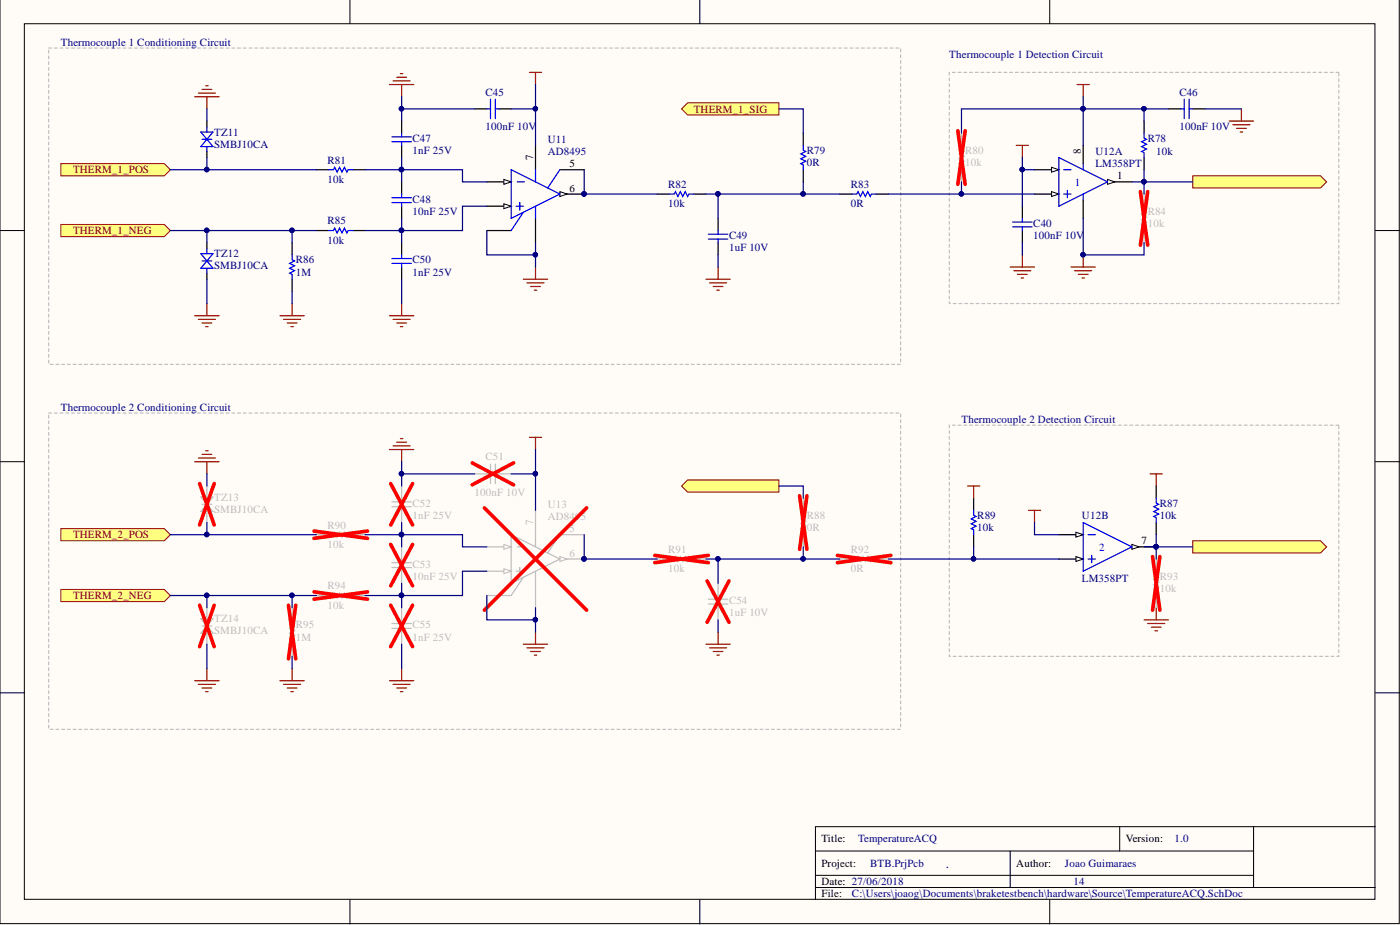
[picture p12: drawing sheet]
<svg xmlns="http://www.w3.org/2000/svg" width="292mm" height="193mm" viewBox="0 0 292 193" stroke-linecap="round" stroke-linejoin="round" font-family="sans-serif">
<defs><g id="words">
<text font-size="2.8" fill="#000080" x="197.3" y="181">.</text>
<g font-size="2.3" fill="#000080">
<text x="12.7" y="9.5">Thermocouple 1 Conditioning Circuit</text>
<text x="198.1" y="12.1">Thermocouple 1 Detection Circuit</text>
<text x="101.3" y="19.9">C45</text>
<text x="246.1" y="19.9">C46</text>
<text x="44.7" y="28.3">TZ11</text>
<text x="86.1" y="29.6">C47</text>
<text x="101.3" y="27">100nF 10V</text>
<text x="114.3" y="29.8">U11</text>
<text x="239.5" y="29.6">R78</text>
<text x="246.1" y="27">100nF 10V</text>
<text x="44.7" y="30.8">SMBJ10CA</text>
<text x="68.3" y="34.1">R81</text>
<text x="86.1" y="32.1">1nF 25V</text>
<text x="114.3" y="32.4">AD8495</text>
<text x="168.4" y="32.1">R79</text>
<text x="168.4" y="34.6">0R</text>
<text x="228.5" y="32.4">U12A</text>
<text x="228.5" y="34.9">LM358PT</text>
<text x="241.2" y="32.4">10k</text>
<text x="68.3" y="38.2">10k</text>
<text x="139.4" y="39.2">R82</text>
<text x="177.5" y="39.2">R83</text>
<text x="68.3" y="46.8">R85</text>
<text x="86.1" y="42.3">C48</text>
<text x="86.1" y="44.8">10nF 25V</text>
<text x="139.4" y="43.3">10k</text>
<text x="177.5" y="43.3">0R</text>
<text x="215.6" y="47.3">C40</text>
<text x="44.7" y="53.7">TZ12</text>
<text x="68.3" y="50.9">10k</text>
<text x="152.1" y="49.9">C49</text>
<text x="152.1" y="52.4">1uF 10V</text>
<text x="215.6" y="49.9">100nF 10V</text>
<text x="44.7" y="56.2">SMBJ10CA</text>
<text x="61.7" y="54.9">R86</text>
<text x="61.7" y="57.5">1M</text>
<text x="86.1" y="54.9">C50</text>
<text x="86.1" y="57.5">1nF 25V</text>
<text x="12.7" y="85.7">Thermocouple 2 Conditioning Circuit</text>
<text x="200.6" y="88.2">Thermocouple 2 Detection Circuit</text>
<text x="242" y="105.7">R87</text>
<text x="203.9" y="108.2">R89</text>
<text x="203.9" y="110.8">10k</text>
<text x="225.7" y="108.2">U12B</text>
<text x="242" y="108.2">10k</text>
<text x="225.7" y="121.4">LM358PT</text>
<text x="179" y="175.8">TemperatureACQ</text>
<text x="245" y="175.8">1.0</text>
<text x="181.6" y="180.8">BTB.PrjPcb</text>
<text x="222.2" y="180.8">Joao Guimaraes</text>
<text x="224" y="184.6">14</text>
<text x="177.8" y="187.2">C:\Users\joaog\Documents\braketestbench\hardware\Source\TemperatureACQ.SchDoc</text>
</g>
<g font-size="2.3" fill="#800000">
<text x="144.7" y="23.5">THERM_1_SIG</text>
<text x="15.2" y="36.2">THERM_1_POS</text>
<text x="15.2" y="48.9">THERM_1_NEG</text>
<text x="15.2" y="112.3">THERM_2_POS</text>
<text x="15.2" y="125">THERM_2_NEG</text>
</g>
<g font-size="2.3">
<text x="111.2" y="33.4" transform="rotate(-90 111.2 33.4)">7</text>
<text x="118.8" y="34.9">5</text>
<text x="225.5" y="32.1" transform="rotate(-90 225.5 32.1)">8</text>
<text x="118.8" y="40">6</text>
<text x="233.1" y="37.4">1</text>
<text x="238.2" y="113.6">7</text>
<text x="171.4" y="175.8">Title:</text>
<text x="234.9" y="175.8">Version:</text>
<text x="171.4" y="180.8">Project:</text>
<text x="171.4" y="184.6">Date: 27/06/2018</text>
<text x="212" y="180.8">Author:</text>
<text x="171.4" y="187.2">File:</text>
</g>
<g font-size="2.3" fill="#bfbebc">
<text x="201.4" y="32.1">R80</text>
<text x="201.4" y="34.6">10k</text>
<text x="239.5" y="44.8">R84</text>
<text x="239.5" y="47.3">10k</text>
<text x="101.3" y="96.1">C51</text>
<text x="44.7" y="104.4">TZ13</text>
<text x="44.7" y="107">SMBJ10CA</text>
<text x="86.1" y="105.7">C52</text>
<text x="99" y="103.4">100nF 10V</text>
<text x="114.3" y="106">U13</text>
<text x="68.3" y="110.3">R90</text>
<text x="86.1" y="108.2">1nF 25V</text>
<text x="111.2" y="109.5" transform="rotate(-90 111.2 109.5)">7</text>
<text x="114.3" y="108.5">AD8495</text>
<text x="118.8" y="111">5</text>
<text x="168.4" y="108.2">R88</text>
<text x="168.4" y="110.8">0R</text>
<text x="68.3" y="114.3">10k</text>
<text x="86.1" y="118.4">C53</text>
<text x="118.8" y="116.1">6</text>
<text x="139.4" y="115.4">R91</text>
<text x="139.4" y="119.4">10k</text>
<text x="177.5" y="115.4">R92</text>
<text x="177.5" y="119.4">0R</text>
<text x="68.3" y="123">R94</text>
<text x="86.1" y="120.9">10nF 25V</text>
<text x="242" y="120.9">R93</text>
<text x="242" y="123.5">10k</text>
<text x="44.7" y="129.8">TZ14</text>
<text x="61.7" y="131.1">R95</text>
<text x="68.3" y="127">10k</text>
<text x="86.1" y="131.1">C55</text>
<text x="152.1" y="126">C54</text>
<text x="152.1" y="128.6">1uF 10V</text>
<text x="44.7" y="132.4">SMBJ10CA</text>
<text x="61.7" y="133.6">1M</text>
<text x="86.1" y="133.6">1nF 25V</text>
</g>
<g font-size="2.3" fill="#00f">
<text x="224.2" y="38.7">1</text>
<text x="229.3" y="114.8">2</text>
</g>
</g></defs>
<g fill="#fffcf8" stroke="#000" stroke-width=".21">
<path d="M0 -.1h291.9v192.8h-291.9z"/>
<path d="M5.1 5h281.8v182.6h-281.8z"/>
</g>
<g fill="none" stroke="#000" stroke-width=".21">
<path d="M73 0v5M146 0v5M219 0v5M0 48.1h5.1M286.9 48.1h5.1M0 96.3h5.1M286.9 96.3h5.1M0 144.5h5.1M286.9 144.5h5.1M170.1 177.5h91.5M210.8 177.5v7.6M233.6 172.5v5"/>
<path d="M261.6 172.5h-91.5v15.2M286.9 172.5h-25.3v12.6M73 187.7v5.1M146 187.7v5.1M170.1 185.1h116.8M170.1 182.6h91.5M219 187.7v5.1"/>
</g>
<g fill="none" stroke="#800000" stroke-width=".25">
<path d="M81.3 17.6h5M82 16.9h3.6M82.8 16.1h2M83.5 15.4h.6M83.8 17.6v2.6M110.5 15.1h2.5M111.7 15.1v2.5M109.2 58.2h5.1M110 59h3.5M110.7 59.8h2M111.7 55.7v2.5M58.4 65.9h5.1"/>
<path d="M59.2 66.6h3.5M59.9 67.4h2.1M60.7 68.1h.5M60.9 63.3v2.6M81.3 65.9h5M82 66.6h3.6M82.8 67.4h2M83.5 68.1h.6M83.8 63.3v2.6M111.5 60.5h.5"/>
</g>
<g fill="#ffff80" stroke="#800000" stroke-width=".21">
<path d="M12.7 34.1h21.6l1.3 1.3-1.3 1.3h-21.6z" fill-rule="evenodd"/>
<path d="M12.7 46.8h21.6l1.3 1.3-1.3 1.3h-21.6z" fill-rule="evenodd"/>
<path d="M142.2 22.7l1.3-1.3h19v2.6h-19z" fill-rule="evenodd"/>
</g>
<path d="M10.2 10h177.7v66h-177.7v-66" fill="none" stroke="#c0c0c0" stroke-width=".25" stroke-dasharray=".6 .6"/>
<g fill="none" stroke="#800000" stroke-width=".25">
<path d="M41.4 19.4h3.5M42.2 18.7h2M42.9 17.9h.5M224.7 17.6h2.6M226 17.6v2.6M40.6 20.2h5.1M43.2 20.2v2.5M212 30.3h2.6M213.3 30.3v2.6M223.5 55.7h5M224.2 56.5h3.6M225 57.2h2"/>
<path d="M225.7 58h.6M226 53.2v2.5M40.6 65.9h5.1M41.4 66.6h3.5M42.2 67.4h2M42.9 68.1h.5M43.2 63.3v2.6"/>
</g>
<circle cx="226" cy="53.1" r=".47" fill="#000080" stroke="#000080" stroke-width=".21"/>
<path d="M248.9 36.7h26.6l1.3 1.2-1.3 1.3h-26.6z" fill-rule="evenodd" fill="#ffff80" stroke="#800000" stroke-width=".21"/>
<path d="M256.5 25.3h5.1M257.2 26h3.6M258 26.8h2M258.8 27.5h.5M259 22.7v2.6" fill="none" stroke="#800000" stroke-width=".25"/>
<g fill="#ffff80" stroke="#800000" stroke-width=".21">
<path d="M12.7 110.3h21.6l1.3 1.2-1.3 1.3h-21.6z" fill-rule="evenodd"/>
<path d="M12.7 123h21.6l1.3 1.2-1.3 1.3h-21.6z" fill-rule="evenodd"/>
</g>
<path d="M10.2 86.2h177.7v66h-177.7v-66" fill="none" stroke="#c0c0c0" stroke-width=".25" stroke-dasharray=".6 .6"/>
<path d="M147.3 58.2h5.1M148 59h3.6M148.8 59.8h2M149.8 55.7v2.5M149.6 60.5h.5" fill="none" stroke="#800000" stroke-width=".25"/>
<g fill="none" stroke="#000" stroke-width=".25">
<path d="M43.2 25.3v1.2M43.2 31.6v1.3M66 35.4h2.6M73.6 35.4h2.6M83.8 25.3v2.5M83.8 30.3v2.6M83.8 37.9v2.6M99 22.7h2.6M104.1 22.7h2.6M167.6 27.8v2.5M167.6 35.4v2.5M238.7 25.3v2.5"/>
<path d="M238.7 32.9v2.5M243.8 22.7h2.5M248.9 22.7h2.5M43.2 50.6v1.3M43.2 57v1.2M60.9 50.6v2.6M60.9 58.2v2.6M66 48.1h2.6M73.6 48.1h2.6M83.8 43v2.6M101.6 43h5.1M137.1 40.5h2.6"/>
<path d="M144.7 40.5h2.6M149.8 45.6v2.5M149.8 50.6v2.6"/>
</g>
<g fill="none" stroke="#00f" stroke-width=".25">
<path d="M41.9 27.5h2.5l-2.5 3.1h2.5zM42.2 29.1h2M43.2 26.5v1M43.2 30.6v1M68.6 35.4h1l.2-.5 .5 1 .5-1 .6 1 .5-1 .5 1 .2-.5h1M81.8 28.6h4M81.8 29.6h4M83.8 27.8v.8M83.8 29.6v.7M101.6 22.7h.7M102.3 20.7v4M103.4 20.7v4"/>
<path d="M103.4 22.7h.7M167.6 30.3v1l.5 .3-1 .5 1 .5-1 .5 1 .5-1 .5 .5 .3v1M238.7 27.8v1l.5 .3-1 .5 1 .5-1 .5 1 .5-1 .5 .5 .3v1M246.3 22.7h.8M247.1 20.7v4M248.1 22.7h.8M248.1 20.7v4M41.9 52.9h2.5l-2.5 3.1h2.5zM42.2 54.4h2M43.2 51.9v1M43.2 56v1M60.9 53.2v1l.6 .2-1.1 .5 1.1 .6-1.1 .5 1.1 .5-1.1 .5 .5 .2v1"/>
<path d="M68.6 48.1h1l.2-.5 .5 1 .5-1 .6 1 .5-1 .5 1 .2-.5h1M81.8 41.2h4M81.8 42.3h4M83.8 40.5v.7M83.8 42.3v.7M139.7 40.5h1l.2-.5 .5 1 .5-1 .6 1 .5-1 .5 1 .2-.5h1M147.8 48.9h4.1M147.8 49.9h4.1M149.8 48.1v.8M149.8 49.9v.7"/>
</g>
<path d="M200.6 27.8v3.5l.5 .3-1 .5 1 .5-1 .5 1 .5-1 .5 .5 .3v3.5M238.7 40.5v3.5l.5 .3-1 .5 1 .5-1 .5 1 .5-1 .5 .5 .3v3.5" fill="none" stroke="#bfbebc" stroke-width=".25"/>
<path d="M199.8 27.3l1.6 11.2M201.4 27.3l-1.6 11.2M237.9 40l1.6 11.1M239.5 40l-1.6 11.1" fill="none" stroke="#f00" stroke-width=".76"/>
<path d="M105.1 42.5l1.6 .5-1.6 .5z" fill="#fffcf8"/>
<path d="M105.1 42.5l1.6 .5-1.6 .5z" fill="none" stroke="#000" stroke-width=".21"/>
<path d="M101.6 37.9h5.1" fill="none" stroke="#000" stroke-width=".25"/>
<path d="M105.1 37.4l1.6 .5-1.6 .6z" fill="#fffcf8"/>
<path d="M105.1 37.4l1.6 .5-1.6 .6z" fill="none" stroke="#000" stroke-width=".21"/>
<path d="M116.8 40.5h5.1" fill="none" stroke="#000" stroke-width=".25"/>
<path d="M116.8 40l1.5 .5-1.5 .5z" fill="#fffcf8"/>
<path d="M116.8 40l1.5 .5-1.5 .5z" fill="none" stroke="#000" stroke-width=".21"/>
<circle cx="121.9" cy="40.4" r=".47" fill="#000080" stroke="#000080" stroke-width=".21"/>
<path d="M111.7 30.3v5.1M116.8 35.4h5.1M83.8 50.6v2.6M83.8 55.7v2.5M101.6 48.1h5.1M111.7 45.6v5" fill="none" stroke="#000" stroke-width=".25"/>
<path d="M106.7 35.4l10.1 5.1-10.1 5.1zM107.9 37.9h1.5M111.7 35.4v2.5M116.8 35.4l-2.5 3.8M81.8 53.9h4M81.8 54.9h4M83.8 53.2v.7M83.8 54.9v.8M107.7 43h1.5M108.4 42.3v1.5M109.2 44.3l-2.5 3.8M111.7 43v2.6" fill="none" stroke="#00f" stroke-width=".25"/>
<g fill="none" stroke="#800000" stroke-width=".25">
<path d="M81.3 93.8h5M82 93h3.6M82.8 92.3h2M83.5 91.5h.6M83.8 93.8v2.5M110.5 91.2h2.5M111.7 91.2v2.6M60.9 139.5v2.5M83.8 139.5v2.5M109.2 134.4h5.1M110 135.1h3.5M110.7 135.9h2"/>
<path d="M111.5 136.7h.5M111.7 131.9v2.5M58.4 142h5.1M59.2 142.8h3.5M59.9 143.5h2.1M60.7 144.3h.5M81.3 142h5M82 142.8h3.6M82.8 143.5h2M83.5 144.3h.6"/>
</g>
<path d="M142.2 101.4l1.3-1.3h19v2.6h-19z" fill-rule="evenodd" fill="#ffff80" stroke="#800000" stroke-width=".21"/>
<g fill="none" stroke="#800000" stroke-width=".25">
<path d="M40.6 96.3h5.1M41.4 95.6h3.5M42.2 94.8h2M42.9 94h.5M43.2 96.3v2.6M43.2 139.5v2.5M147.3 134.4h5.1M148 135.1h3.6M148.8 135.9h2M149.6 136.7h.5M149.8 131.9v2.5M40.6 142h5.1"/>
<path d="M41.4 142.8h3.5M42.2 143.5h2M42.9 144.3h.5"/>
</g>
<g fill="none" stroke="#bfbebc" stroke-width=".25">
<path d="M99 98.9h3.3M102.3 96.8v4.1M103.4 98.9h3.3M103.4 96.8v4.1M41.9 103.7h2.5l-2.5 3h2.5zM42.2 105.2h2M43.2 101.4v2.3M43.2 106.7v2.3M66 111.5h3.6l.2-.5 .5 1.1 .5-1.1 .6 1.1 .5-1.1 .5 1.1 .2-.6h3.6M81.8 104.7h4M81.8 105.7h4M81.8 117.4h4"/>
<path d="M81.8 118.4h4M83.8 101.4v3.3M83.8 105.7v3.3M83.8 114.1v3.3M83.8 118.4v3.3M101.6 119.2h5.1M137.1 116.6h3.6l.2-.5 .5 1 .5-1 .6 1 .5-1 .5 1 .2-.5h3.6M167.6 103.9v3.6l.5 .2-1 .5 1 .6-1 .5 1 .5-1 .5 .5 .2v3.6M41.9 129.1h2.5l-2.5 3h2.5zM42.2 130.6h2M43.2 126.8v2.3M43.2 132.1v2.3"/>
<path d="M60.9 126.8v3.5l.6 .3-1.1 .5 1.1 .5-1.1 .5 1.1 .5-1.1 .5 .5 .3v3.5M66 124.2h3.6l.2-.5 .5 1 .5-1 .6 1 .5-1 .5 1 .2-.5h3.6M147.8 125h4.1M147.8 126h4.1M149.8 121.7v3.3M149.8 126v3.3"/>
</g>
<g fill="none" stroke="#f00" stroke-width=".76">
<path d="M98.5 96.6l8.7 4.5M107.2 96.6l-8.7 4.5M41.6 100.9l3.1 8.6M44.7 100.9l-3.1 8.6M65.5 110.8l11.2 1.5M76.7 110.8l-11.2 1.5M81.5 100.9l4.6 8.6M81.5 113.6l4.6 8.6M86.1 100.9l-4.6 8.6M86.1 113.6l-4.6 8.6M136.6 115.9l11.2 1.5M147.8 115.9l-11.2 1.5"/>
<path d="M166.8 103.4l1.6 11.2M168.4 103.4l-1.6 11.2M41.6 126.3l3.1 8.6M44.7 126.3l-3.1 8.6M60.2 126.3l1.5 11.1M61.7 126.3l-1.5 11.1M65.5 123.5l11.2 1.5M76.7 123.5l-11.2 1.5M147.5 121.2l4.6 8.6M152.1 121.2l-4.6 8.6"/>
</g>
<path d="M105.1 118.7l1.6 .5-1.6 .5z" fill="#fffcf8"/>
<path d="M105.1 118.7l1.6 .5-1.6 .5z" fill="none" stroke="#bfbebc" stroke-width=".21"/>
<path d="M101.6 114.1h5.1" fill="none" stroke="#bfbebc" stroke-width=".25"/>
<path d="M105.1 113.6l1.6 .5-1.6 .5z" fill="#fffcf8"/>
<path d="M105.1 113.6l1.6 .5-1.6 .5z" fill="none" stroke="#bfbebc" stroke-width=".21"/>
<path d="M116.8 116.6h5.1" fill="none" stroke="#bfbebc" stroke-width=".25"/>
<path d="M116.8 116.1l1.5 .5-1.5 .5z" fill="#fffcf8"/>
<path d="M116.8 116.1l1.5 .5-1.5 .5z" fill="none" stroke="#bfbebc" stroke-width=".21"/>
<circle cx="121.9" cy="116.6" r=".47" fill="#000080" stroke="#000080" stroke-width=".21"/>
<path d="M106.7 111.5l10.1 5.1-10.1 5.1zM107.7 119.2h1.5M107.9 114.1h1.5M108.4 118.4v1.5M111.7 106.5v7.6M111.7 119.2v7.6M121.9 111.5h-5.1l-2.5 3.9M81.8 130.1h4M81.8 131.1h4M83.8 126.8v3.3M83.8 131.1v3.3M109.2 120.4l-2.5 3.8h-5.1" fill="none" stroke="#bfbebc" stroke-width=".25"/>
<path d="M101.1 106l21.3 21.3M122.4 106l-21.3 21.3M81.5 126.3l4.6 8.6M86.1 126.3l-4.6 8.6" fill="none" stroke="#f00" stroke-width=".76"/>
<path d="M240 98.9h2.5M241.2 98.9v2.5M214.6 106.5h2.5M215.8 106.5v2.5M238.7 129.3h5.1M239.5 130.1h3.5M240.2 130.8h2.1M241 131.6h.5M241.2 126.8v2.5" fill="none" stroke="#800000" stroke-width=".25"/>
<path d="M248.9 112.8h26.6l1.3 1.3-1.3 1.3h-26.6z" fill-rule="evenodd" fill="#ffff80" stroke="#800000" stroke-width=".21"/>
<path d="M231.1 37.9h5.1M203.1 103.9v2.6M203.1 111.5v2.6M241.2 101.4v2.5M241.2 109v2.5" fill="none" stroke="#000" stroke-width=".25"/>
<path d="M203.1 106.5v1l.6 .2-1.1 .5 1.1 .6-1.1 .5 1.1 .5-1.1 .5 .5 .2v1M241.2 103.9v1l.5 .3-1 .5 1 .5-1 .5 1 .5-1 .5 .5 .3v1" fill="none" stroke="#00f" stroke-width=".25"/>
<path d="M241.2 116.6v3.6l.5 .2-1 .5 1 .5-1 .6 1 .5-1 .5 .5 .2v3.6" fill="none" stroke="#bfbebc" stroke-width=".25"/>
<path d="M240.5 116.1l1.5 11.2M242 116.1l-1.5 11.2" fill="none" stroke="#f00" stroke-width=".76"/>
<path d="M231.1 37.4l1.5 .5-1.5 .6z" fill="#fffcf8"/>
<path d="M231.1 37.4l1.5 .5-1.5 .6z" fill="none" stroke="#000" stroke-width=".21"/>
<path d="M215.8 40.5h5.1" fill="none" stroke="#000" stroke-width=".25"/>
<path d="M219.4 40l1.5 .5-1.5 .5z" fill="#fffcf8"/>
<path d="M219.4 40l1.5 .5-1.5 .5z" fill="none" stroke="#000" stroke-width=".21"/>
<path d="M215.8 35.4h5.1" fill="none" stroke="#000" stroke-width=".25"/>
<path d="M219.4 34.9l1.5 .5-1.5 .5z" fill="#fffcf8"/>
<path d="M219.4 34.9l1.5 .5-1.5 .5z" fill="none" stroke="#000" stroke-width=".21"/>
<path d="M220.9 32.9l10.2 5-10.2 5.1zM221.9 35.4h1.6M222.7 39.7v1.5M226 34.1v1.3M221.9 40.5h1.6M226 40.5v1.3" fill="none" stroke="#00f" stroke-width=".25"/>
<path d="M226 30.3v3.8M226 41.8v3.8M236.2 114.1h5" fill="none" stroke="#000" stroke-width=".25"/>
<path d="M236.2 113.6l1.5 .5-1.5 .5z" fill="#fffcf8"/>
<path d="M236.2 113.6l1.5 .5-1.5 .5z" fill="none" stroke="#000" stroke-width=".21"/>
<circle cx="241.2" cy="114" r=".47" fill="#000080" stroke="#000080" stroke-width=".21"/>
<path d="M220.9 116.6h5.1" fill="none" stroke="#000" stroke-width=".25"/>
<path d="M224.5 116.1l1.5 .5-1.5 .5z" fill="#fffcf8"/>
<path d="M224.5 116.1l1.5 .5-1.5 .5z" fill="none" stroke="#000" stroke-width=".21"/>
<path d="M220.9 111.5h5.1" fill="none" stroke="#000" stroke-width=".25"/>
<path d="M224.5 111l1.5 .5-1.5 .6z" fill="#fffcf8"/>
<path d="M224.5 111l1.5 .5-1.5 .6z" fill="none" stroke="#000" stroke-width=".21"/>
<path d="M177.8 40.5h1l.2-.5 .5 1 .5-1 .5 1 .6-1 .5 1 .2-.5h1M211.3 46.3h4M211.3 47.3h4M213.3 45.6v.7M213.3 47.3v.8M226 109l10.2 5.1-10.2 5.1zM227 116.6h1.5M227 111.5h1.5M227.8 115.9v1.5" fill="none" stroke="#00f" stroke-width=".25"/>
<g fill="#000080" stroke="#000080" stroke-width=".21">
<circle cx="241.2" cy="114" r=".47"/>
<circle cx="83.8" cy="22.7" r=".47"/>
<circle cx="83.8" cy="48.1" r=".47"/>
<circle cx="43.1" cy="35.4" r=".47"/>
<circle cx="60.9" cy="48.1" r=".47"/>
<circle cx="43.1" cy="48.1" r=".47"/>
<circle cx="83.8" cy="35.4" r=".47"/>
<circle cx="213.3" cy="35.4" r=".47"/>
<circle cx="238.7" cy="37.9" r=".47"/>
<circle cx="238.7" cy="22.7" r=".47"/>
<circle cx="226" cy="22.7" r=".47"/>
<circle cx="111.7" cy="22.7" r=".47"/>
<circle cx="111.7" cy="53.1" r=".47"/>
<circle cx="83.8" cy="98.8" r=".47"/>
<circle cx="83.8" cy="124.2" r=".47"/>
<circle cx="43.1" cy="111.5" r=".47"/>
<circle cx="60.9" cy="124.2" r=".47"/>
<circle cx="43.1" cy="124.2" r=".47"/>
<circle cx="83.8" cy="111.5" r=".47"/>
<circle cx="111.7" cy="98.8" r=".47"/>
<circle cx="111.7" cy="129.3" r=".47"/>
<circle cx="226" cy="53.1" r=".47"/>
<circle cx="203.1" cy="116.6" r=".47"/>
<circle cx="149.8" cy="116.6" r=".47"/>
<circle cx="167.6" cy="116.6" r=".47"/>
<circle cx="121.9" cy="40.4" r=".47"/>
<circle cx="121.9" cy="116.6" r=".47"/>
<circle cx="149.8" cy="40.4" r=".47"/>
<circle cx="167.6" cy="40.4" r=".47"/>
<circle cx="200.6" cy="40.4" r=".47"/>
</g>
<path d="M210.8 55.7h5M211.5 56.5h3.6M212.3 57.2h2M213.1 58h.5M213.3 53.2v2.5M201.9 101.4h2.5M203.1 101.4v2.5" fill="none" stroke="#800000" stroke-width=".25"/>
<path d="M279.3 15.1h-81.2v48.2h81.2v-48.2M279.3 88.7h-81.2v48.2h81.2v-48.2" fill="none" stroke="#c0c0c0" stroke-width=".25" stroke-dasharray=".6 .6"/>
<path d="M175.2 40.5h2.6M182.8 40.5h2.6M213.3 43v2.6M213.3 48.1v2.5" fill="none" stroke="#000" stroke-width=".25"/>
<path d="M175.2 116.6h3.6l.2-.5 .5 1 .5-1 .5 1 .6-1 .5 1 .2-.5h3.6" fill="none" stroke="#bfbebc" stroke-width=".25"/>
<path d="M174.7 115.9l11.2 1.5M185.9 115.9l-11.2 1.5" fill="none" stroke="#f00" stroke-width=".76"/>
<g fill="none" stroke="#000080" stroke-width=".25">
<path d="M111.7 17.6v12.7M35.6 35.4h30.4M43.2 22.7v2.6M43.2 32.9v2.5M76.2 35.4h20.3v2.5h5.1M83.8 20.2v5.1M83.8 32.9v5M83.8 22.7h15.2M106.7 22.7h5M121.9 35.4v5.1h15.2M162.5 22.7h5.1v5.1M167.6 37.9v2.6h-17.8"/>
<path d="M200.6 37.9v2.6h-15.2M213.3 32.9v2.5h2.5M213.3 35.4v7.6M226 20.2v10.1M236.2 37.9h12.7M238.7 22.7v2.6M238.7 35.4v5.1M243.8 22.7h-43.2v5.1M251.4 22.7h7.6M35.6 48.1h25.3v2.5M43.2 48.1v2.5M43.2 58.2v5.1"/>
<path d="M60.9 48.1h5.1M83.8 45.6v2.5h-7.6M83.8 58.2v5.1M101.6 43h-5.1v5.1h-12.7v2.5M101.6 48.1v5.1h10.1v-2.6M111.7 53.2v2.5M147.3 40.5h2.5v5.1M149.8 53.2v2.5M167.6 40.5h7.6M200.6 40.5h15.2M213.3 50.6v2.6M226 45.6v7.6h12.7v-2.6"/>
<path d="M60.9 60.8v2.5M43.2 98.9v2.5M83.8 96.3v5.1M83.8 98.9h15.2M106.7 98.9h5M111.7 93.8v12.7M35.6 111.5h30.4M43.2 109v2.5M76.2 111.5h20.3v2.6h5.1M83.8 109v5.1M101.6 119.2h-5.1v5h-12.7v2.6M121.9 111.5v5.1h15.2"/>
<path d="M149.8 116.6v5.1M162.5 101.4h5.1v2.5M167.6 114.1v2.5h-20.3M167.6 116.6h7.6M185.4 116.6h17.7M203.1 114.1v2.5h17.8M215.8 109v2.5h5.1M238.7 114.1h10.2M241.2 111.5v5.1M35.6 124.2h25.3v2.6M43.2 124.2v2.6M43.2 134.4v5.1"/>
<path d="M60.9 136.9v2.6M60.9 124.2h5.1M83.8 121.7v2.5h-7.6M83.8 134.4v5.1M101.6 124.2v5.1h10.1v-2.5M111.7 129.3v2.6M149.8 129.3v2.6"/>
</g>
<use href="#words"/>
</svg>
